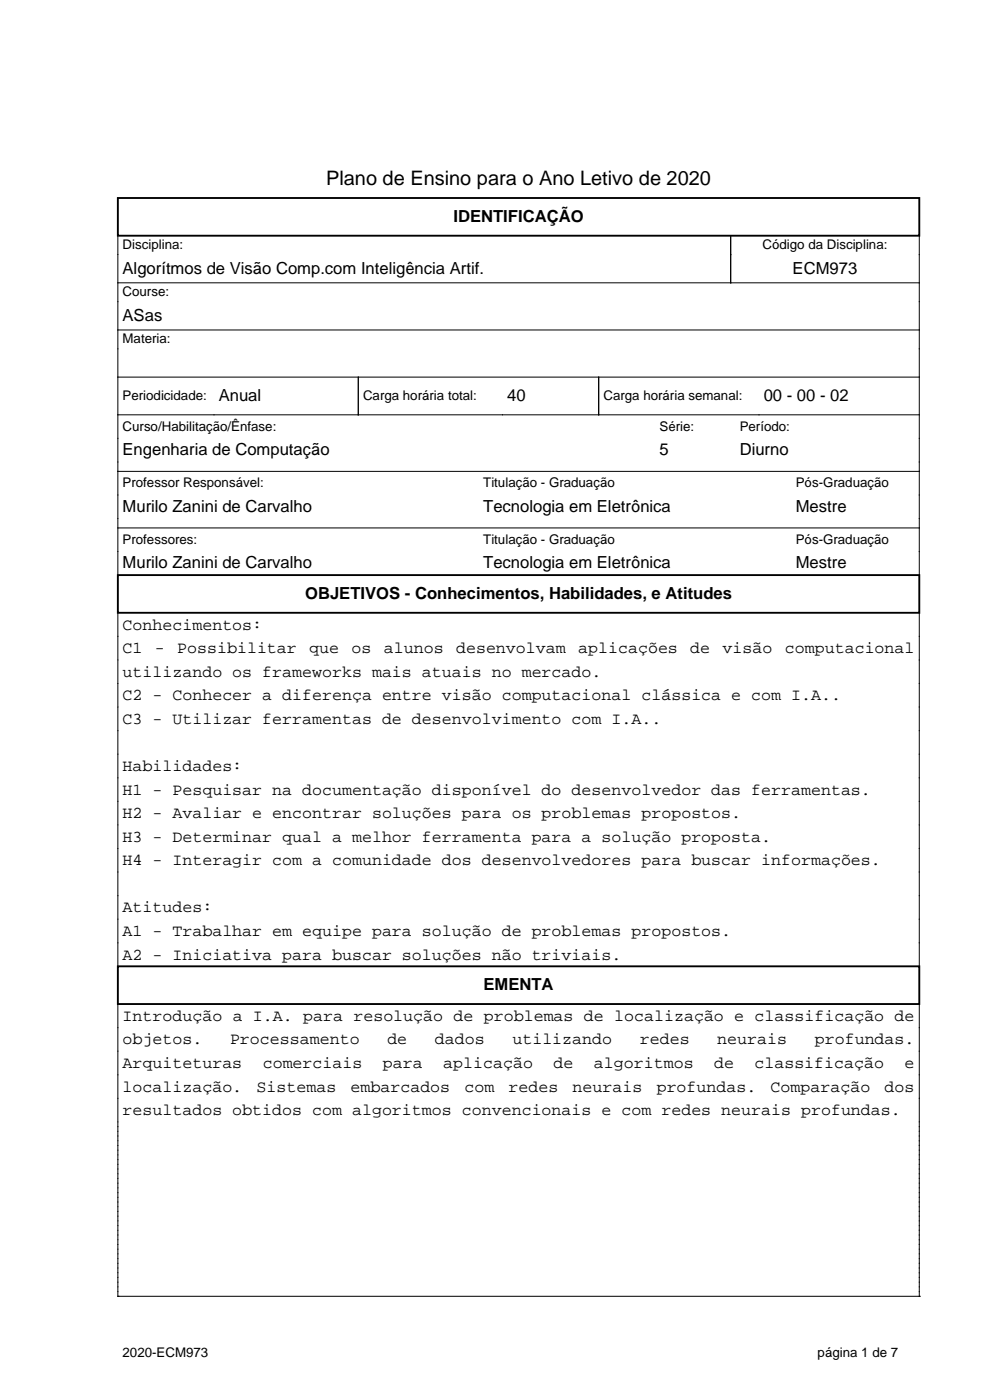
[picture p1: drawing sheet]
<svg xmlns="http://www.w3.org/2000/svg" width="210mm" height="297mm" viewBox="0 0 210 297" stroke-linecap="round" stroke-linejoin="round" font-family="sans-serif">
<defs><g id="words">
<text font-size="4.2" x="69.2" y="39.3">Plano de Ensino para o Ano Letivo de 2020</text>
<g font-size="3.5">
<text x="96.2" y="47.1">IDENTIFICAÇÃO</text>
<text x="26" y="58.1">Algorítmos de Visão Comp.com Inteligência Artif.</text>
<text x="168.1" y="58.1">ECM973</text>
<text x="26" y="68.1">ASas</text>
<text x="46.4" y="85.1">Anual</text>
<text x="107.6" y="85.1">40</text>
<text x="162" y="85.1">00 - 00 - 02</text>
<text x="26" y="96.6">Engenharia de Computação</text>
<text x="139.9" y="96.6">5</text>
<text x="156.9" y="96.6">Diurno</text>
<text x="26" y="108.6">Murilo Zanini de Carvalho</text>
<text x="102.5" y="108.6">Tecnologia em Eletrônica</text>
<text x="168.8" y="108.6">Mestre</text>
<text x="26" y="120.6">Murilo Zanini de Carvalho</text>
<text x="102.5" y="120.6">Tecnologia em Eletrônica</text>
<text x="168.8" y="120.6">Mestre</text>
<text x="64.7" y="127.1">OBJETIVOS - Conhecimentos, Habilidades, e Atitudes</text>
<text x="26" y="133.6">Conhecimentos:</text>
<text x="26" y="138.6">C1</text>
<text x="26" y="143.6">utilizando os frameworks mais atuais no mercado.</text>
<text x="32.9" y="138.6">-</text>
<text x="37.6" y="138.6">Possibilitar</text>
<text x="65.6" y="138.6">que</text>
<text x="74.6" y="138.6">os</text>
<text x="81.4" y="138.6">alunos</text>
<text x="96.7" y="138.6">desenvolvam</text>
<text x="122.6" y="138.6">aplicações</text>
<text x="146.4" y="138.6">de</text>
<text x="153.3" y="138.6">visão</text>
<text x="166.5" y="138.6">computacional</text>
<text x="26" y="148.6">C2 - Conhecer a diferença entre visão computacional clássica e com I.A..</text>
<text x="26" y="153.6">C3 - Utilizar ferramentas de desenvolvimento com I.A..</text>
<text x="26" y="163.6">Habilidades:</text>
<text x="26" y="168.6">H1 - Pesquisar na documentação disponível do desenvolvedor das ferramentas.</text>
<text x="26" y="173.6">H2 - Avaliar e encontrar soluções para os problemas propostos.</text>
<text x="26" y="178.6">H3 - Determinar qual a melhor ferramenta para a solução proposta.</text>
<text x="26" y="183.6">H4 - Interagir com a comunidade dos desenvolvedores para buscar informações.</text>
<text x="26" y="193.6">Atitudes:</text>
<text x="26" y="198.6">A1 - Trabalhar em equipe para solução de problemas propostos.</text>
<text x="26" y="203.6">A2 - Iniciativa para buscar soluções não triviais.</text>
<text x="102.6" y="210.1">EMENTA</text>
<text x="26" y="216.6">Introdução a I.A. para resolução de problemas de localização e classificação de</text>
<text x="26" y="221.6">objetos.</text>
<text x="48.8" y="221.6">Processamento</text>
<text x="82.2" y="221.6">de</text>
<text x="92.3" y="221.6">dados</text>
<text x="108.7" y="221.6">utilizando</text>
<text x="135.7" y="221.6">redes</text>
<text x="152.2" y="221.6">neurais</text>
<text x="172.8" y="221.6">profundas.</text>
<text x="26" y="226.6">Arquiteturas</text>
<text x="55.7" y="226.6">comerciais</text>
<text x="81.2" y="226.6">para</text>
<text x="94" y="226.6">aplicação</text>
<text x="117.4" y="226.6">de</text>
<text x="126" y="226.6">algoritmos</text>
<text x="151.5" y="226.6">de</text>
<text x="160" y="226.6">classificação</text>
<text x="191.9" y="226.6">e</text>
<text x="26" y="231.6">localização.</text>
<text x="54.4" y="231.6">Sistemas</text>
<text x="74.3" y="231.6">embarcados</text>
<text x="98.5" y="231.6">com</text>
<text x="107.9" y="231.6">redes</text>
<text x="121.5" y="231.6">neurais</text>
<text x="139.3" y="231.6">profundas.</text>
<text x="163.5" y="231.6">Comparação</text>
<text x="187.6" y="231.6">dos</text>
<text x="26" y="236.6">resultados obtidos com algoritmos convencionais e com redes neurais profundas.</text>
</g>
<g font-size="2.8">
<text x="26" y="52.8">Disciplina:</text>
<text x="161.7" y="52.8">Código da Disciplina:</text>
<text x="26" y="62.8">Course:</text>
<text x="26" y="72.8">Materia:</text>
<text x="26" y="84.8">Periodicidade:</text>
<text x="77" y="84.8">Carga horária total:</text>
<text x="128" y="84.8">Carga horária semanal:</text>
<text x="26" y="91.3">Curso/Habilitação/Ênfase:</text>
<text x="139.9" y="91.3">Série:</text>
<text x="156.9" y="91.3">Período:</text>
<text x="26" y="103.3">Professor Responsável:</text>
<text x="102.5" y="103.3">Titulação - Graduação</text>
<text x="168.8" y="103.3">Pós-Graduação</text>
<text x="26" y="115.3">Professores:</text>
<text x="102.5" y="115.3">Titulação - Graduação</text>
<text x="168.8" y="115.3">Pós-Graduação</text>
<text x="26" y="287.8">2020-ECM973</text>
<text x="173.4" y="287.8">página 1 de 7</text>
</g>
</g></defs>
<path d="M25 42h170v8h-170zM25 122h170v8h-170zM25 205h170v8h-170z" fill="none" stroke="#000" stroke-width=".4"/>
<g fill="none" stroke="#000" stroke-width=".21">
<path d="M25 50v72M155 50v10M195 50v72M25 60h170M25 70h170M25 80h170M76 80v8M127 80v8M25 88h170M25 100h170M25 112h170M25 130v75"/>
<path d="M195 130v75M25 213v62M195 213v62M25 275h.1M25 275h170M195 275h.1"/>
</g>
<use href="#words"/>
</svg>
